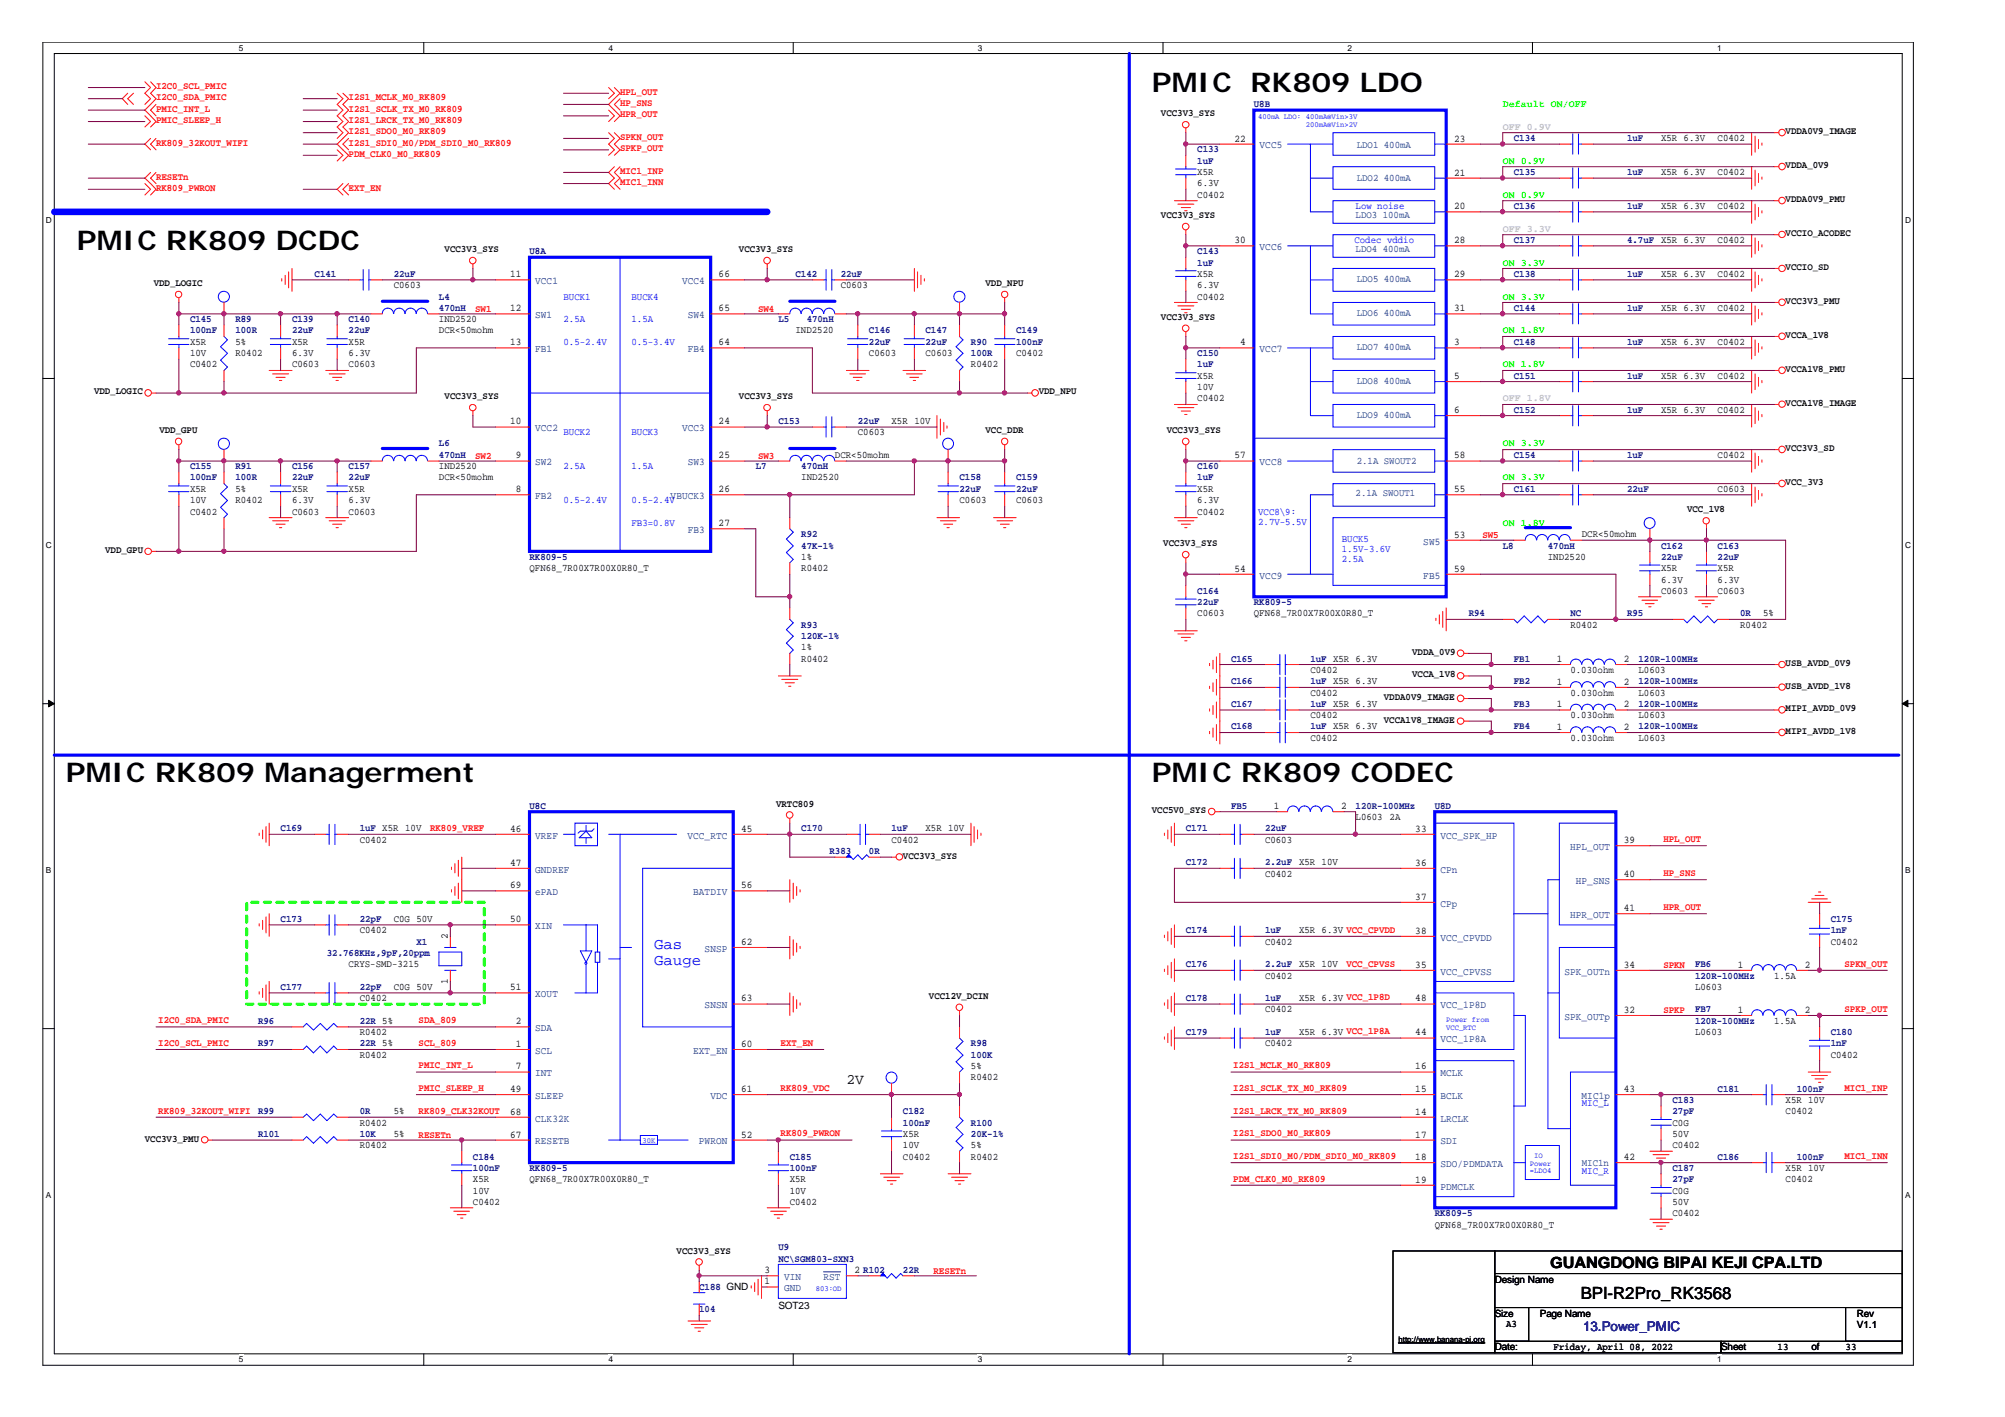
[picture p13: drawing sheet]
<svg xmlns="http://www.w3.org/2000/svg" width="297mm" height="210mm" viewBox="0 0 297 210" stroke-linecap="round" stroke-linejoin="round" font-family="sans-serif">
<defs><g id="words">
<g font-size="4">
<text x="170.6" y="13.6">PMIC RK809 LDO</text>
<text x="11.4" y="37.1">PMIC RK809 DCDC</text>
<text x="9.7" y="115.9">PMIC RK809 Managerment</text>
<text x="170.6" y="115.9">PMIC RK809 CODEC</text>
</g>
<text font-size="2.5" x="234.2" y="192.4">BPI-R2Pro_RK3568</text>
<g font-size="2.3" fill="#00f">
<text x="96.9" y="140.6">Gas</text>
<text x="96.9" y="142.9">Gauge</text>
</g>
<text font-size="2.3" x="229.7" y="187.8">GUANGDONG BIPAI KEJI CPA.LTD</text>
<text font-size="2.2" x="125.4" y="160.6">2V</text>
<text font-size="2" fill="#000080" x="234.5" y="197.2">13.Power_PMIC</text>
<g font-size="1.5" fill="#f00">
<text x="23.1" y="16.5">PMIC_INT_L</text>
<text x="23.1" y="14.9">I2C0_SDA_PMIC</text>
<text x="23.1" y="13.2">I2C0_SCL_PMIC</text>
<text x="51.6" y="14.9">I2S1_MCLK_M0_RK809</text>
<text x="51.6" y="16.5">I2S1_SCLK_TX_M0_RK809</text>
<text x="91.9" y="14">HPL_OUT</text>
<text x="91.9" y="17.4">HPR_OUT</text>
<text x="91.9" y="15.7">HP_SNS</text>
<text x="23.1" y="18.2">PMIC_SLEEP_H</text>
<text x="23.1" y="21.6">RK809_32KOUT_WIFI</text>
<text x="51.6" y="19.9">I2S1_SDO0_M0_RK809</text>
<text x="51.6" y="18.2">I2S1_LRCK_TX_M0_RK809</text>
<text x="51.6" y="23.3">PDM_CLK0_M0_RK809</text>
<text x="51.6" y="21.6">I2S1_SDI0_M0/PDM_SDI0_M0_RK809</text>
<text x="91.9" y="20.7">SPKN_OUT</text>
<text x="91.9" y="22.4">SPKP_OUT</text>
<text x="23.1" y="26.6">RESETn</text>
<text x="23.1" y="28.3">RK809_PWRON</text>
<text x="51.6" y="28.3">EXT_EN</text>
<text x="91.9" y="25.8">MIC1_INP</text>
<text x="91.9" y="27.4">MIC1_INN</text>
<text x="70.4" y="46.2">SW1</text>
<text x="112.3" y="46.2">SW4</text>
<text x="70.4" y="68">SW2</text>
<text x="112.3" y="68">SW3</text>
<text x="219.6" y="79.7">SW5</text>
<text x="63.7" y="123">RK809_VREF</text>
<text x="246.4" y="124.7">HPL_OUT</text>
<text x="246.4" y="129.8">HP_SNS</text>
<text x="246.4" y="134.8">HPR_OUT</text>
<text x="199.5" y="143.2">VCC_CPVSS</text>
<text x="246.4" y="143.4">SPKN</text>
<text x="273.3" y="143.2">SPKN_OUT</text>
<text x="273.3" y="149.9">SPKP_OUT</text>
<text x="23.5" y="151.6">I2C0_SDA_PMIC</text>
<text x="23.5" y="154.9">I2C0_SCL_PMIC</text>
<text x="62" y="151.6">SDA_809</text>
<text x="62" y="154.9">SCL_809</text>
<text x="115.7" y="154.9">EXT_EN</text>
<text x="246.4" y="150.1">SPKP</text>
<text x="62" y="158.3">PMIC_INT_L</text>
<text x="62" y="161.6">PMIC_SLEEP_H</text>
<text x="115.7" y="161.6">RK809_VDC</text>
<text x="182.7" y="158.3">I2S1_MCLK_M0_RK809</text>
<text x="182.7" y="161.6">I2S1_SCLK_TX_M0_RK809</text>
<text x="273.3" y="161.6">MIC1_INP</text>
<text x="23.5" y="164.9">RK809_32KOUT_WIFI</text>
<text x="62" y="164.9">RK809_CLK32KOUT</text>
<text x="182.7" y="164.9">I2S1_LRCK_TX_M0_RK809</text>
<text x="62" y="168.5">RESETn</text>
<text x="115.7" y="168.3">RK809_PWRON</text>
<text x="182.7" y="168.3">I2S1_SDO0_M0_RK809</text>
<text x="182.7" y="171.7">I2S1_SDI0_M0/PDM_SDI0_M0_RK809</text>
<text x="273.3" y="171.7">MIC1_INN</text>
<text x="182.7" y="175">PDM_CLK0_M0_RK809</text>
<text x="138.3" y="188.7">RESETn</text>
</g>
<g font-size="1.5">
<text x="172" y="17.2">VCC3V3_SYS</text>
<text x="182.9" y="21">22</text>
<text x="215.4" y="21">23</text>
<text x="246.1" y="20.9">X5R 6.3V</text>
<text x="254.5" y="20.9">C0402</text>
<text x="264.5" y="19.9">VDDA0V9_IMAGE</text>
<text x="177.4" y="29.3">C0402</text>
<text x="177.4" y="25.9">X5R</text>
<text x="177.4" y="27.6">6.3V</text>
<text x="215.4" y="26">21</text>
<text x="246.1" y="25.9">X5R 6.3V</text>
<text x="254.5" y="25.9">C0402</text>
<text x="264.5" y="29.9">VDDA0V9_PMU</text>
<text x="264.5" y="24.9">VDDA_0V9</text>
<text x="172" y="32.3">VCC3V3_SYS</text>
<text x="215.4" y="31">20</text>
<text x="246.1" y="31">X5R 6.3V</text>
<text x="254.5" y="36">C0402</text>
<text x="254.5" y="31">C0402</text>
<text x="264.5" y="35">VCCIO_ACODEC</text>
<text x="65.9" y="37.3">VCC3V3_SYS</text>
<text x="75.6" y="41.1">11</text>
<text x="106.5" y="41.1">66</text>
<text x="109.5" y="37.3">VCC3V3_SYS</text>
<text x="177.4" y="41">X5R</text>
<text x="182.9" y="36">30</text>
<text x="215.4" y="36">28</text>
<text x="215.4" y="41.1">29</text>
<text x="246.1" y="41">X5R 6.3V</text>
<text x="254.5" y="41">C0402</text>
<text x="264.5" y="40">VCCIO_SD</text>
<text x="22.8" y="42.3">VDD_LOGIC</text>
<text x="58.3" y="42.7">C0603</text>
<text x="65" y="47.7">IND2520</text>
<text x="75.6" y="46.1">12</text>
<text x="106.5" y="46.1">65</text>
<text x="124.5" y="42.7">C0603</text>
<text x="146" y="42.3">VDD_NPU</text>
<text x="172" y="47.4">VCC3V3_SYS</text>
<text x="177.4" y="44.4">C0402</text>
<text x="177.4" y="42.7">6.3V</text>
<text x="215.4" y="46.1">31</text>
<text x="246.1" y="46">X5R 6.3V</text>
<text x="254.5" y="46">C0402</text>
<text x="264.5" y="45">VCC3V3_PMU</text>
<text x="28.2" y="51.1">X5R</text>
<text x="28.2" y="52.8">10V</text>
<text x="34.9" y="52.8">R0402</text>
<text x="34.9" y="51.1">5%</text>
<text x="43.3" y="51.1">X5R</text>
<text x="43.3" y="52.8">6.3V</text>
<text x="51.6" y="51.1">X5R</text>
<text x="51.6" y="52.8">6.3V</text>
<text x="65" y="49.4">DCR&lt;50mohm</text>
<text x="75.6" y="51.2">13</text>
<text x="106.5" y="51.2">64</text>
<text x="117.9" y="49.4">IND2520</text>
<text x="128.7" y="52.8">C0603</text>
<text x="137.1" y="52.8">C0603</text>
<text x="150.5" y="52.8">C0402</text>
<text x="183.7" y="51.2">4</text>
<text x="215.4" y="51.2">3</text>
<text x="246.1" y="51.1">X5R 6.3V</text>
<text x="254.5" y="51.1">C0402</text>
<text x="264.5" y="50.1">VCCA_1V8</text>
<text x="13.9" y="58.4">VDD_LOGIC</text>
<text x="28.2" y="54.4">C0402</text>
<text x="43.3" y="54.4">C0603</text>
<text x="51.6" y="54.4">C0603</text>
<text x="65.9" y="59.1">VCC3V3_SYS</text>
<text x="109.5" y="59.1">VCC3V3_SYS</text>
<text x="143.8" y="54.4">R0402</text>
<text x="153.9" y="58.4">VDD_NPU</text>
<text x="177.4" y="59.5">C0402</text>
<text x="177.4" y="56.1">X5R</text>
<text x="177.4" y="57.8">10V</text>
<text x="215.4" y="56.1">5</text>
<text x="246.1" y="56.1">X5R 6.3V</text>
<text x="254.5" y="56.1">C0402</text>
<text x="264.5" y="55.1">VCCA1V8_PMU</text>
<text x="23.6" y="64.1">VDD_GPU</text>
<text x="75.6" y="62.9">10</text>
<text x="106.5" y="62.9">24</text>
<text x="127.1" y="64.5">C0603</text>
<text x="132.1" y="62.8">X5R 10V</text>
<text x="146" y="64.1">VCC_DDR</text>
<text x="172.8" y="64.1">VCC3V3_SYS</text>
<text x="215.4" y="61.2">6</text>
<text x="246.1" y="61.1">X5R 6.3V</text>
<text x="254.5" y="61.1">C0402</text>
<text x="264.5" y="60.1">VCCA1V8_IMAGE</text>
<text x="65" y="69.5">IND2520</text>
<text x="65" y="71.2">DCR&lt;50mohm</text>
<text x="76.4" y="67.9">9</text>
<text x="106.5" y="67.9">25</text>
<text x="118.7" y="71.2">IND2520</text>
<text x="123.7" y="67.8">DCR&lt;50mohm</text>
<text x="182.9" y="67.9">57</text>
<text x="215.4" y="67.9">58</text>
<text x="254.5" y="67.8">C0402</text>
<text x="264.5" y="71.9">VCC_3V3</text>
<text x="264.5" y="66.8">VCC3V3_SD</text>
<text x="28.2" y="76.2">C0402</text>
<text x="28.2" y="72.9">X5R</text>
<text x="28.2" y="74.5">10V</text>
<text x="34.9" y="74.5">R0402</text>
<text x="34.9" y="72.9">5%</text>
<text x="43.3" y="76.2">C0603</text>
<text x="43.3" y="72.9">X5R</text>
<text x="43.3" y="74.5">6.3V</text>
<text x="51.6" y="76.2">C0603</text>
<text x="51.6" y="72.9">X5R</text>
<text x="51.6" y="74.5">6.3V</text>
<text x="76.4" y="72.9">8</text>
<text x="106.5" y="72.9">26</text>
<text x="106.5" y="77.9">27</text>
<text x="142.2" y="74.5">C0603</text>
<text x="150.5" y="74.5">C0603</text>
<text x="177.4" y="76.2">C0402</text>
<text x="177.4" y="72.9">X5R</text>
<text x="177.4" y="74.5">6.3V</text>
<text x="215.4" y="72.9">55</text>
<text x="249.9" y="75.9">VCC_1V8</text>
<text x="254.5" y="72.9">C0603</text>
<text x="15.6" y="81.9">VDD_GPU</text>
<text x="118.7" y="82.9">1%</text>
<text x="172.3" y="80.9">VCC3V3_SYS</text>
<text x="215.4" y="79.6">53</text>
<text x="229.3" y="82.9">IND2520</text>
<text x="234.4" y="79.6">DCR&lt;50mohm</text>
<text x="78.4" y="84.6">QFN68_7R00X7R00X0R80_T</text>
<text x="118.7" y="84.6">R0402</text>
<text x="182.9" y="84.7">54</text>
<text x="215.4" y="84.7">59</text>
<text x="246.1" y="87.9">C0603</text>
<text x="246.1" y="84.6">X5R</text>
<text x="246.1" y="86.3">6.3V</text>
<text x="254.5" y="87.9">C0603</text>
<text x="254.5" y="84.6">X5R</text>
<text x="254.5" y="86.3">6.3V</text>
<text x="177.4" y="91.3">C0603</text>
<text x="185.8" y="91.3">QFN68_7R00X7R00X0R80_T</text>
<text x="232.7" y="93">R0402</text>
<text x="257.8" y="93">R0402</text>
<text x="261.2" y="91.3">5%</text>
<text x="118.7" y="98">R0402</text>
<text x="118.7" y="96.3">1%</text>
<text x="194.1" y="99.7">C0402</text>
<text x="209.2" y="97">VDDA_0V9</text>
<text x="209.2" y="100.3">VCCA_1V8</text>
<text x="230.6" y="101.4">1</text>
<text x="230.6" y="98.1">1</text>
<text x="232.7" y="99.7">0.030ohm</text>
<text x="240.6" y="101.4">2</text>
<text x="240.6" y="98.1">2</text>
<text x="242.7" y="99.7">L0603</text>
<text x="264.5" y="98.7">USB_AVDD_0V9</text>
<text x="194.1" y="106.4">C0402</text>
<text x="194.1" y="103.1">C0402</text>
<text x="205" y="107.1">VCCA1V8_IMAGE</text>
<text x="205" y="103.7">VDDA0V9_IMAGE</text>
<text x="230.6" y="104.8">1</text>
<text x="232.7" y="106.4">0.030ohm</text>
<text x="232.7" y="103.1">0.030ohm</text>
<text x="240.6" y="104.8">2</text>
<text x="242.7" y="106.4">L0603</text>
<text x="242.7" y="103.1">L0603</text>
<text x="264.5" y="102">USB_AVDD_1V8</text>
<text x="264.5" y="105.4">MIPI_AVDD_0V9</text>
<text x="194.1" y="109.7">C0402</text>
<text x="230.6" y="108.1">1</text>
<text x="232.7" y="109.7">0.030ohm</text>
<text x="240.6" y="108.1">2</text>
<text x="242.7" y="109.7">L0603</text>
<text x="264.5" y="108.7">MIPI_AVDD_1V8</text>
<text x="115" y="119.5">VRTC809</text>
<text x="188.7" y="119.9">1</text>
<text x="198.7" y="119.9">2</text>
<text x="53.3" y="124.8">C0402</text>
<text x="75.6" y="123.2">46</text>
<text x="109.8" y="123.2">45</text>
<text x="132.1" y="124.8">C0402</text>
<text x="137.1" y="123.2">X5R 10V</text>
<text x="170.6" y="120.5">VCC5V0_SYS</text>
<text x="187.4" y="124.8">C0603</text>
<text x="200.8" y="121.5">L0603</text>
<text x="205.9" y="121.5">2A</text>
<text x="209.7" y="123.2">33</text>
<text x="240.6" y="124.9">39</text>
<text x="75.6" y="128.2">47</text>
<text x="75.6" y="131.6">69</text>
<text x="109.8" y="131.6">56</text>
<text x="133.8" y="127.2">VCC3V3_SYS</text>
<text x="187.4" y="129.9">C0402</text>
<text x="209.7" y="128.2">36</text>
<text x="240.6" y="129.9">40</text>
<text x="58.3" y="136.6">C0G 50V</text>
<text x="75.6" y="136.6">50</text>
<text x="209.7" y="133.3">37</text>
<text x="240.6" y="135">41</text>
<text x="51.6" y="143.3">CRYS-SMD-3215</text>
<text x="53.3" y="138.2">C0402</text>
<text x="66.3" y="139.2" transform="rotate(-90 66.3 139.2)">2</text>
<text x="109.8" y="140">62</text>
<text x="187.4" y="139.9">C0402</text>
<text x="192.4" y="138.2">X5R 6.3V VCC_CPVDD</text>
<text x="209.7" y="138.3">38</text>
<text x="209.7" y="143.4">35</text>
<text x="240.6" y="143.4">34</text>
<text x="257.5" y="143.4">1</text>
<text x="267.4" y="143.4">2</text>
<text x="271.2" y="139.9">C0402</text>
<text x="53.3" y="148.3">C0402</text>
<text x="58.3" y="146.6">C0G 50V</text>
<text x="66.3" y="145.8" transform="rotate(-90 66.3 145.8)">1</text>
<text x="75.6" y="146.7">51</text>
<text x="109.8" y="148.4">63</text>
<text x="137.6" y="148">VCC12V_DCIN</text>
<text x="187.4" y="145">C0402</text>
<text x="187.4" y="150">C0402</text>
<text x="192.4" y="148.3">X5R 6.3V VCC_1P8D</text>
<text x="209.7" y="148.4">48</text>
<text x="251.1" y="146.6">L0603</text>
<text x="262.8" y="145">1.5A</text>
<text x="53.3" y="153.3">R0402</text>
<text x="76.4" y="151.7">2</text>
<text x="76.4" y="155.1">1</text>
<text x="109.8" y="155.1">60</text>
<text x="187.4" y="155">C0402</text>
<text x="192.4" y="153.3">X5R 6.3V VCC_1P8A</text>
<text x="209.7" y="153.4">44</text>
<text x="240.6" y="150">32</text>
<text x="251.1" y="153.3">L0603</text>
<text x="257.5" y="150">1</text>
<text x="262.8" y="151.7">1.5A</text>
<text x="267.4" y="150">2</text>
<text x="53.3" y="156.7">R0402</text>
<text x="75.6" y="161.8">49</text>
<text x="76.4" y="158.4">7</text>
<text x="109.8" y="161.8">61</text>
<text x="143.8" y="160">R0402</text>
<text x="143.8" y="158.3">5%</text>
<text x="209.7" y="158.4">16</text>
<text x="209.7" y="161.8">15</text>
<text x="240.6" y="161.8">43</text>
<text x="271.2" y="156.7">C0402</text>
<text x="53.3" y="166.7">R0402</text>
<text x="58.3" y="165.1">5%</text>
<text x="75.6" y="165.1">68</text>
<text x="209.7" y="165.1">14</text>
<text x="247.8" y="166.7">C0G</text>
<text x="264.5" y="165.1">C0402</text>
<text x="264.5" y="163.4">X5R 10V</text>
<text x="21.5" y="169.1">VCC3V3_PMU</text>
<text x="53.3" y="170.1">R0402</text>
<text x="58.3" y="168.4">5%</text>
<text x="75.6" y="168.5">67</text>
<text x="109.8" y="168.5">52</text>
<text x="133.8" y="171.8">C0402</text>
<text x="133.8" y="168.4">X5R</text>
<text x="133.8" y="170.1">10V</text>
<text x="143.8" y="171.8">R0402</text>
<text x="143.8" y="170.1">5%</text>
<text x="209.7" y="168.5">17</text>
<text x="209.7" y="171.8">18</text>
<text x="240.6" y="171.8">42</text>
<text x="247.8" y="170.1">C0402</text>
<text x="247.8" y="168.4">50V</text>
<text x="264.5" y="173.5">X5R 10V</text>
<text x="70.1" y="178.5">C0402</text>
<text x="70.1" y="175.1">X5R</text>
<text x="70.1" y="176.8">10V</text>
<text x="78.4" y="175.1">QFN68_7R00X7R00X0R80_T</text>
<text x="117" y="178.5">C0402</text>
<text x="117" y="175.1">X5R</text>
<text x="117" y="176.8">10V</text>
<text x="209.7" y="175.2">19</text>
<text x="247.8" y="176.8">C0G</text>
<text x="247.8" y="178.5">50V</text>
<text x="264.5" y="175.1">C0402</text>
<text x="100.2" y="185.7">VCC3V3_SYS</text>
<text x="212.6" y="181.8">QFN68_7R00X7R00X0R80_T</text>
<text x="247.8" y="180.1">C0402</text>
<text x="113.3" y="188.6">3</text>
<text x="113.3" y="190.3">1</text>
<text x="126.6" y="188.6">2 R102</text>
<text x="221.4" y="190">Design Name</text>
<text x="115.3" y="193.9">SOT23</text>
<text x="221.4" y="195">Size</text>
<text x="223.1" y="196.6">A3</text>
<text x="228.1" y="195">Page Name</text>
<text x="275.1" y="195">Rev</text>
<text x="275.1" y="196.7">V1.1</text>
<text x="221.4" y="200">Date:</text>
<text x="230.2" y="199.9">Friday, April 08, 2022</text>
<text x="255" y="200">Sheet</text>
<text x="263.4" y="199.9">13</text>
<text x="268.4" y="200">of</text>
<text x="273.4" y="199.9">33</text>
</g>
<g font-size="1.5" fill="#000080">
<text x="185.8" y="15.8">U8B</text>
<text x="177.4" y="22.6">C133</text>
<text x="224.3" y="20.9">C134</text>
<text x="241" y="20.9">1uF</text>
<text x="177.4" y="24.2">1uF</text>
<text x="224.3" y="25.9">C135</text>
<text x="241" y="25.9">1uF</text>
<text x="224.3" y="36">C137</text>
<text x="224.3" y="31">C136</text>
<text x="241" y="36">4.7uF X5R 6.3V</text>
<text x="241" y="31">1uF</text>
<text x="46.6" y="41">C141</text>
<text x="58.3" y="41">22uF</text>
<text x="78.4" y="37.6">U8A</text>
<text x="117.9" y="41">C142</text>
<text x="124.5" y="41">22uF</text>
<text x="177.4" y="37.6">C143</text>
<text x="177.4" y="39.3">1uF</text>
<text x="224.3" y="41">C138</text>
<text x="241" y="41">1uF</text>
<text x="28.2" y="47.7">C145</text>
<text x="34.9" y="47.7">R89</text>
<text x="43.3" y="47.7">C139</text>
<text x="51.6" y="47.7">C140</text>
<text x="65" y="44.4">L4</text>
<text x="65" y="46">470nH</text>
<text x="115.3" y="47.7">L5</text>
<text x="119.5" y="47.7">470nH</text>
<text x="224.3" y="46">C144</text>
<text x="241" y="46">1uF</text>
<text x="28.2" y="49.4">100nF</text>
<text x="34.9" y="49.4">100R</text>
<text x="43.3" y="49.4">22uF</text>
<text x="51.6" y="49.4">22uF</text>
<text x="128.7" y="49.4">C146</text>
<text x="128.7" y="51.1">22uF</text>
<text x="137.1" y="49.4">C147</text>
<text x="137.1" y="51.1">22uF</text>
<text x="143.8" y="51.1">R90</text>
<text x="143.8" y="52.8">100R</text>
<text x="150.5" y="49.4">C149</text>
<text x="150.5" y="51.1">100nF</text>
<text x="177.4" y="52.8">C150</text>
<text x="224.3" y="51.1">C148</text>
<text x="241" y="51.1">1uF</text>
<text x="177.4" y="54.4">1uF</text>
<text x="224.3" y="56.1">C151</text>
<text x="241" y="56.1">1uF</text>
<text x="115.3" y="62.8">C153</text>
<text x="127.1" y="62.8">22uF</text>
<text x="224.3" y="61.1">C152</text>
<text x="241" y="61.1">1uF</text>
<text x="28.2" y="69.5">C155</text>
<text x="28.2" y="71.2">100nF</text>
<text x="34.9" y="69.5">R91</text>
<text x="34.9" y="71.2">100R</text>
<text x="43.3" y="69.5">C156</text>
<text x="43.3" y="71.2">22uF</text>
<text x="51.6" y="69.5">C157</text>
<text x="51.6" y="71.2">22uF</text>
<text x="65" y="66.1">L6</text>
<text x="65" y="67.8">470nH</text>
<text x="112" y="69.5">L7</text>
<text x="118.7" y="69.5">470nH</text>
<text x="142.2" y="71.2">C158</text>
<text x="150.5" y="71.2">C159</text>
<text x="177.4" y="69.5">C160</text>
<text x="177.4" y="71.2">1uF</text>
<text x="224.3" y="67.8">C154</text>
<text x="241" y="67.8">1uF</text>
<text x="142.2" y="72.9">22uF</text>
<text x="150.5" y="72.9">22uF</text>
<text x="224.3" y="72.9">C161</text>
<text x="241" y="72.9">22uF</text>
<text x="78.4" y="82.9">RK809-5</text>
<text x="118.7" y="79.6">R92</text>
<text x="118.7" y="81.3">47K-1%</text>
<text x="222.6" y="81.3">L8</text>
<text x="229.3" y="81.3">470nH</text>
<text x="246.1" y="81.3">C162</text>
<text x="246.1" y="82.9">22uF</text>
<text x="254.5" y="81.3">C163</text>
<text x="254.5" y="82.9">22uF</text>
<text x="177.4" y="87.9">C164</text>
<text x="177.4" y="89.6">22uF</text>
<text x="185.8" y="89.6">RK809-5</text>
<text x="118.7" y="93">R93</text>
<text x="118.7" y="94.7">120K-1%</text>
<text x="217.6" y="91.3">R94</text>
<text x="232.7" y="91.3">NC</text>
<text x="241" y="91.3">R95</text>
<text x="257.8" y="91.3">0R</text>
<text x="182.4" y="98">C165</text>
<text x="182.4" y="101.4">C166</text>
<text x="194.1" y="98">1uF X5R 6.3V</text>
<text x="194.1" y="101.4">1uF X5R 6.3V</text>
<text x="224.3" y="101.4">FB2</text>
<text x="224.3" y="98">FB1</text>
<text x="242.7" y="101.4">120R-100MHz</text>
<text x="242.7" y="98">120R-100MHz</text>
<text x="182.4" y="104.7">C167</text>
<text x="194.1" y="104.7">1uF X5R 6.3V</text>
<text x="224.3" y="104.7">FB3</text>
<text x="242.7" y="104.7">120R-100MHz</text>
<text x="182.4" y="108">C168</text>
<text x="194.1" y="108">1uF X5R 6.3V</text>
<text x="224.3" y="108">FB4</text>
<text x="242.7" y="108">120R-100MHz</text>
<text x="78.4" y="119.8">U8C</text>
<text x="182.4" y="119.8">FB5</text>
<text x="200.8" y="119.8">120R-100MHz</text>
<text x="212.6" y="119.8">U8D</text>
<text x="41.6" y="123.2">C169</text>
<text x="53.3" y="123.2">1uF X5R 10V</text>
<text x="118.7" y="123.2">C170</text>
<text x="132.1" y="123.2">1uF</text>
<text x="175.7" y="123.2">C171</text>
<text x="187.4" y="123.2">22uF</text>
<text x="122.9" y="126.5">R383</text>
<text x="128.7" y="126.5">0R</text>
<text x="175.7" y="128.2">C172</text>
<text x="187.4" y="128.2">2.2uF X5R 10V</text>
<text x="41.6" y="136.6">C173</text>
<text x="53.3" y="136.6">22pF</text>
<text x="271.2" y="136.6">C175</text>
<text x="48.4" y="141.6">32.768KHz,9pF,20ppm</text>
<text x="61.7" y="139.9">X1</text>
<text x="175.7" y="143.3">C176</text>
<text x="175.7" y="138.2">C174</text>
<text x="187.4" y="143.3">2.2uF X5R 10V</text>
<text x="187.4" y="138.2">1uF</text>
<text x="251.1" y="143.3">FB6</text>
<text x="271.2" y="138.2">1nF</text>
<text x="41.6" y="146.6">C177</text>
<text x="53.3" y="146.6">22pF</text>
<text x="175.7" y="148.3">C178</text>
<text x="187.4" y="148.3">1uF</text>
<text x="251.1" y="150">FB7</text>
<text x="251.1" y="145">120R-100MHz</text>
<text x="38.2" y="151.7">R96</text>
<text x="38.2" y="155">R97</text>
<text x="53.3" y="151.7">22R 5%</text>
<text x="53.3" y="155">22R 5%</text>
<text x="143.8" y="155">R98</text>
<text x="175.7" y="153.3">C179</text>
<text x="187.4" y="153.3">1uF</text>
<text x="251.1" y="151.7">120R-100MHz</text>
<text x="271.2" y="153.3">C180</text>
<text x="271.2" y="155">1nF</text>
<text x="143.8" y="156.7">100K</text>
<text x="254.5" y="161.7">C181</text>
<text x="266.2" y="161.7">100nF</text>
<text x="38.2" y="165.1">R99</text>
<text x="53.3" y="165.1">0R</text>
<text x="133.8" y="165.1">C182</text>
<text x="133.8" y="166.7">100nF</text>
<text x="143.8" y="166.7">R100</text>
<text x="247.8" y="163.4">C183</text>
<text x="247.8" y="165.1">27pF</text>
<text x="38.2" y="168.4">R101</text>
<text x="53.3" y="168.4">10K</text>
<text x="70.1" y="171.8">C184</text>
<text x="70.1" y="173.5">100nF</text>
<text x="78.4" y="173.5">RK809-5</text>
<text x="117" y="171.8">C185</text>
<text x="117" y="173.5">100nF</text>
<text x="143.8" y="168.4">20K-1%</text>
<text x="247.8" y="173.5">C187</text>
<text x="254.5" y="171.8">C186</text>
<text x="266.2" y="171.8">100nF</text>
<text x="247.8" y="175.1">27pF</text>
<text x="115.3" y="185.2">U9</text>
<text x="212.6" y="180.1">RK809-5</text>
<text x="103.6" y="191.1">C188 GND</text>
<text x="115.3" y="186.9">NC\SGM803-SXN3</text>
<text x="133.8" y="188.5">22R</text>
<text x="103.6" y="194.4">104</text>
</g>
<g font-size="1.5" fill="#0f0">
<text x="222.6" y="15.8">Default ON/OFF</text>
<text x="222.6" y="24.2">ON 0.9V</text>
<text x="222.6" y="29.3">ON 0.9V</text>
<text x="222.6" y="39.3">ON 3.3V</text>
<text x="222.6" y="44.4">ON 3.3V</text>
<text x="222.6" y="49.4">ON 1.8V</text>
<text x="222.6" y="54.4">ON 1.8V</text>
<text x="222.6" y="71.2">ON 3.3V</text>
<text x="222.6" y="66.1">ON 3.3V</text>
<text x="222.6" y="77.9">ON 1.8V</text>
</g>
<g font-size="1.5" fill="#004080">
<text x="186.6" y="22">VCC5</text>
<text x="201" y="21.9">LDO1 400mA</text>
<text x="201" y="26.8">LDO2 400mA</text>
<text x="200.8" y="32.3">LDO3 100mA</text>
<text x="186.6" y="37.1">VCC6</text>
<text x="200.8" y="37.3">LDO4 400mA</text>
<text x="201" y="41.8">LDO5 400mA</text>
<text x="79.3" y="42.1">VCC1</text>
<text x="79.3" y="47.1">SW1</text>
<text x="101" y="42.1">VCC4</text>
<text x="101.9" y="47.1">SW4</text>
<text x="201" y="46.9">LDO6 400mA</text>
<text x="79.3" y="52.2">FB1</text>
<text x="101.9" y="52.2">FB4</text>
<text x="186.6" y="52.2">VCC7</text>
<text x="201" y="51.9">LDO7 400mA</text>
<text x="201" y="57">LDO8 400mA</text>
<text x="79.3" y="63.9">VCC2</text>
<text x="101" y="63.9">VCC3</text>
<text x="201" y="61.9">LDO9 400mA</text>
<text x="79.3" y="68.9">SW2</text>
<text x="101.9" y="68.9">SW3</text>
<text x="186.6" y="68.9">VCC8</text>
<text x="201" y="68.7">2.1A SWOUT2</text>
<text x="79.3" y="73.9">FB2</text>
<text x="99.4" y="73.9">VBUCK3</text>
<text x="200.8" y="73.5">2.1A SWOUT1</text>
<text x="101.9" y="79">FB3</text>
<text x="210.9" y="80.7">SW5</text>
<text x="186.6" y="85.7">VCC9</text>
<text x="210.9" y="85.7">FB5</text>
<text x="79.3" y="124.2">VREF</text>
<text x="101.9" y="124.2">VCC_RTC</text>
<text x="213.4" y="124.2">VCC_SPK_HP</text>
<text x="232.6" y="125.9">HPL_OUT</text>
<text x="79.3" y="129.3">GNDREF</text>
<text x="213.4" y="129.3">CPn</text>
<text x="233.5" y="131">HP_SNS</text>
<text x="79.3" y="132.6">ePAD</text>
<text x="79.3" y="137.6">XIN</text>
<text x="102.7" y="132.6">BATDIV</text>
<text x="213.4" y="134.3">CPp</text>
<text x="232.6" y="136">HPR_OUT</text>
<text x="104.4" y="141">SNSP</text>
<text x="213.4" y="139.3">VCC_CPVDD</text>
<text x="79.3" y="147.7">XOUT</text>
<text x="104.4" y="149.4">SNSN</text>
<text x="213.4" y="144.4">VCC_CPVSS</text>
<text x="213.4" y="149.4">VCC_1P8D</text>
<text x="231.8" y="144.4">SPK_OUTn</text>
<text x="79.3" y="152.8">SDA</text>
<text x="213.4" y="154.4">VCC_1P8A</text>
<text x="231.8" y="151.1">SPK_OUTp</text>
<text x="79.3" y="156.1">SCL</text>
<text x="79.3" y="159.4">INT</text>
<text x="102.7" y="156.1">EXT_EN</text>
<text x="213.4" y="159.4">MCLK</text>
<text x="79.3" y="162.8">SLEEP</text>
<text x="79.3" y="166.1">CLK32K</text>
<text x="105.2" y="162.8">VDC</text>
<text x="213.4" y="162.8">BCLK</text>
<text x="213.4" y="166.1">LRCLK</text>
<text x="234.3" y="162.8">MIC1p</text>
<text x="79.3" y="169.5">RESETB</text>
<text x="103.5" y="169.5">PWRON</text>
<text x="213.4" y="169.5">SDI</text>
<text x="213.4" y="172.9">SDO/PDMDATA</text>
<text x="234.4" y="172.8">MIC1n</text>
<text x="213.4" y="176.2">PDMCLK</text>
<text x="116.2" y="189.6">VIN</text>
<text x="116.2" y="191.3">GND</text>
<text x="122" y="189.6">RST</text>
</g>
<g font-size="1.5" fill="#bfbfbf">
<text x="222.6" y="19.2">OFF 0.9V</text>
<text x="222.6" y="34.3">OFF 3.3V</text>
<text x="222.6" y="59.5">OFF 1.8V</text>
</g>
<g font-size="1.5" fill="#00f">
<text x="200.7" y="36">Codec vddio</text>
<text x="200.8" y="31">Low noise</text>
<text x="83.5" y="44.4">BUCK1</text>
<text x="83.5" y="47.7">2.5A</text>
<text x="93.6" y="44.4">BUCK4</text>
<text x="93.6" y="47.7">1.5A</text>
<text x="83.5" y="51.1">0.5-2.4V</text>
<text x="93.6" y="51.1">0.5-3.4V</text>
<text x="83.5" y="64.5">BUCK2</text>
<text x="93.6" y="64.5">BUCK3</text>
<text x="83.5" y="69.5">2.5A</text>
<text x="93.6" y="69.5">1.5A</text>
<text x="83.5" y="74.5">0.5-2.4V</text>
<text x="93.6" y="74.5">0.5-2.4V</text>
<text x="93.6" y="77.9">FB3=0.8V</text>
<text x="186.4" y="76.2">VCC8\9:</text>
<text x="186.4" y="77.7">2.7V-5.5V</text>
<text x="198.8" y="80.2">BUCK5</text>
<text x="198.8" y="81.7">1.5V-3.6V</text>
<text x="198.8" y="83.2">2.5A</text>
<text x="234.4" y="163.9">MIC_L</text>
<text x="234.4" y="174">MIC_R</text>
</g>
<g font-size="1.2">
<text x="35.4" y="7.5">5</text>
<text x="90.1" y="7.5">4</text>
<text x="144.9" y="7.5">3</text>
<text x="199.6" y="7.5">2</text>
<text x="254.4" y="7.5">1</text>
<text x="6.8" y="33.1">D</text>
<text x="282.2" y="33.1">D</text>
<text x="6.8" y="81.2">C</text>
<text x="282.2" y="81.2">C</text>
<text x="6.8" y="129.4">B</text>
<text x="282.2" y="129.4">B</text>
<text x="6.8" y="177.5">A</text>
<text x="282.2" y="177.5">A</text>
<text x="35.4" y="201.8">5</text>
<text x="90.1" y="201.8">4</text>
<text x="144.9" y="201.8">3</text>
<text x="199.6" y="201.8">2</text>
<text x="254.4" y="201.8">1</text>
</g>
<g font-size="1.1" fill="#00f">
<text x="186.4" y="17.6">400mA LDO: 400mA@Vin&gt;3V</text>
<text x="193.5" y="18.8">200mA@Vin&gt;2V</text>
<text x="214.2" y="151.4">Power from</text>
<text x="214.2" y="152.5">VCC_RTC</text>
<text x="95.2" y="169.3">30K</text>
<text x="226.7" y="172.6">Power</text>
<text x="226.7" y="173.8">=LDO4</text>
<text x="227.3" y="171.5">IO</text>
<text x="120.9" y="191.3">803:OD</text>
</g>
<text font-size="1.1" x="207.2" y="198.8">http://www.banana-pi.org</text>
</g></defs>
<path d="M6.3 6.2h277.2v196h-277.2zM8 7.9h273.8v192.6h-273.8z" fill="none" stroke="#000" stroke-width=".15"/>
<g fill="#fff">
<path d="M35.4 6.4h.6v1.4h-.6z"/>
<path d="M35.4 200.7h.6v1.4h-.6z"/>
</g>
<path d="M62.8 6.2v1.7M62.8 200.5v1.7" fill="none" stroke="#000" stroke-width=".15"/>
<g fill="#fff">
<path d="M90.1 6.4h.7v1.4h-.7z"/>
<path d="M90.1 200.7h.7v1.4h-.7z"/>
</g>
<path d="M117.5 6.2v1.7M117.5 200.5v1.7" fill="none" stroke="#000" stroke-width=".15"/>
<g fill="#fff">
<path d="M144.9 6.4h.6v1.4h-.6z"/>
<path d="M144.9 200.7h.6v1.4h-.6z"/>
</g>
<path d="M172.3 6.2v1.7M172.3 200.5v1.7" fill="none" stroke="#000" stroke-width=".15"/>
<g fill="#fff">
<path d="M199.6 6.4h.7v1.4h-.7z"/>
<path d="M199.6 200.7h.7v1.4h-.7z"/>
</g>
<path d="M227 6.2v1.7M227 200.5v1.7" fill="none" stroke="#000" stroke-width=".15"/>
<g fill="#fff">
<path d="M254.4 6.4h.6v1.4h-.6z"/>
<path d="M254.4 200.7h.6v1.4h-.6z"/>
<path d="M6.8 31.9h.8v1.4h-.8z"/>
<path d="M282.2 31.9h.9v1.4h-.9z"/>
<path d="M6.8 80.1h.8v1.4h-.8z"/>
<path d="M282.2 80.1h.9v1.4h-.9z"/>
</g>
<path d="M6.3 56.1h1.7M281.8 56.1h1.7" fill="none" stroke="#000" stroke-width=".15"/>
<g fill="#fff">
<path d="M6.8 128.2h.7v1.4h-.7z"/>
<path d="M282.2 128.2h.8v1.4h-.8z"/>
</g>
<path d="M6.3 104.2h1.7M281.8 104.2h1.7" fill="none" stroke="#000" stroke-width=".15"/>
<g fill="#000" stroke="#000" stroke-width=".15">
<path d="M7.2 103.7l.8 .5-.8 .5z" fill-rule="evenodd"/>
<path d="M281.8 104.2l.9-.5v1z" fill-rule="evenodd"/>
</g>
<g fill="#fff">
<path d="M6.8 176.4h.7v1.4h-.7z"/>
<path d="M282.2 176.4h.8v1.4h-.8z"/>
</g>
<path d="M6.3 152.4h1.7M281.8 152.4h1.7M206.4 185.3h15v15.1h-15zM221.4 185.3h60.4v3.4h-60.4zM221.4 188.7h60.4v5h-60.4zM221.4 193.7h5.1v5h-5.1zM221.4 198.7h33.6v1.7h-33.6zM255 198.7h26.8v1.7h-26.8zM273.4 193.7h8.4v5h-8.4z" fill="none" stroke="#000" stroke-width=".15"/>
<path d="M167.3 7.9v192.6M185.8 16.3h28.4v72.1h-28.4zM78.4 38.1h26.9v43.6h-26.9zM56.6 44.6h6.8M117 44.6h6.7M56.6 66.4h6.8M117 66.4h6.7M226 78.2h6.7M8 111.9h273.3M78.4 120.2h30.2v52h-30.2zM212.6 120.2h26.8v58.7h-26.8z" fill="none" stroke="#00f" stroke-width=".47"/>
<path d="M8 31.4h105.7" fill="none" stroke="#00f" stroke-width=".97"/>
<path d="M36.5 133.7h35.3v15h-35.3z" fill="none" stroke="#0f0" stroke-width=".47" stroke-dasharray=".9 .9"/>
<g fill="none" stroke="#f00" stroke-width=".15">
<path d="M18.9 13.8l-.8 .8 .8 .9M19.8 13.8l-.9 .8 .9 .9M21.5 17.2l.8 .8-.8 .8M21.5 12.1l.8 .9-.8 .8 .8 .8-.8 .9M22.3 12.1l.8 .9-.8 .8 .8 .8-1.6 1.7 1.6 1.7-.8 .8M23.1 15.5l-.8 .8 .8 .9M50 13.8l.8 .8-.8 .9 .8 .8-.8 .9 .8 .8-.8 .8 .8 .9-.8 .8M50.8 13.8l.8 .8-.8 .9 .8 .8-.8 .9 .8 .8-.8 .8 .8 .9-1.6 1.7 1.6 1.6-.8 .8M90.2 13l.8 .8-.8 .8M90.2 16.3l.8 .9-.8 .8M90.2 19.7l.8 .8-.8 .9 .8 .8-.8 .8M91 13l.9 .8-1.7 1.7 1.7 1.7-.9 .8"/>
<path d="M91 19.7l.9 .8-.9 .9 .9 .8-.9 .8M91.9 14.6l-.9 .9 .9 .8M175.7 19v.7M259.5 19.7v3.3M262.8 19.7h.7M21.5 27.2l.8 .8-.8 .9M22.3 25.5l-.8 .9 1.6 1.6-.8 .9M22.3 20.5l-.8 .9 .8 .8M23.1 25.5l-.8 .9 .8 .8M23.1 20.5l-.8 .9 .8 .8M43.3 39.8v3.4M50 22.2l.8 .8-.8 .8"/>
<path d="M50.8 27.2l-.8 .8 .8 .9M51.6 20.5l-.8 .9 .8 .8M51.6 27.2l-.8 .8 .8 .9M70.1 39.1v.7M91 24.7l-.8 .8 .8 .9-.8 .8 .8 .8M91.9 24.7l-.9 .8 .9 .9-.9 .8 .9 .8M113.7 39.1v.7M135.5 39.8v3.4M174 29.7h3.4M174.5 30.2h2.4M175 30.7h1.4M175.5 31.2h.4"/>
<path d="M175.7 23v1.7M175.7 26.4v1.6M175.7 34.1v.7M175.7 38.1v1.7M180.7 36.4h5.1M180.7 21.4h5.1M214.2 36.4h5.1M214.2 31.4h5.1M214.2 21.4h5.1M214.2 26.4h5.1M231 36.4h1.7M231 31.4h1.7"/>
<path d="M231 21.4h1.7M231 26.4h1.7M234.4 36.4h1.7M234.4 31.4h1.7M234.4 21.4h1.7M234.4 26.4h1.7M259.5 24.7v3.3M259.5 29.7v3.4M259.5 34.8v3.3M259.5 39.8v3.4M260 20.2v2.3M260 25.2v2.3"/>
<path d="M260 30.2v2.4M260 35.2v2.4M260.5 20.7v1.3M260.5 25.7v1.3M260.5 30.7v1.4M260.5 35.7v1.4M261 21.2v.3M261 26.2v.4M261 31.2v.4M261 36.3v.3M262.8 29.7h.7M262.8 34.8h.7"/>
<path d="M262.8 24.7h.7M262.8 39.8h.7M22.5 58.2h.6M26.5 44.1v.7M26.5 48.1v1.7M26.5 51.5v1.7M33.2 44.8v1.7M33.2 48.1v1.7M33.2 54.9v1.6M39.9 54.9h3.4M40.4 55.4h2.4M40.9 55.9h1.3"/>
<path d="M41.4 56.4h.3M41.6 48.1v1.7M41.6 51.5v1.7M41.7 41.3v.3M42.2 40.8v1.3M42.8 40.3v2.3M48.3 54.9h3.3M48.8 55.4h2.3M49.3 55.9h1.3M49.8 56.4h.3M50 48.1v1.7M50 51.5v1.7"/>
<path d="M51.6 41.5h1.7M55 46.5h1.6M55 41.5h1.6M63.4 46.5h1.6M73.4 46.5h5M73.4 41.5h5M73.4 51.5h5M105.3 46.5h5M105.3 41.5h5M105.3 51.5h5M115.3 46.5h1.7M120.4 41.5h1.6"/>
<path d="M123.7 46.5h1.7M123.7 41.5h1.7M125.4 54.9h3.3M125.9 55.4h2.3M126.4 55.9h1.3M126.9 56.4h.4M127.1 48.1v1.7M127.1 51.5v1.7M133.8 54.9h3.3M134.3 55.4h2.3M134.8 55.9h1.3M135.3 56.4h.3"/>
<path d="M135.5 48.1v1.7M135.5 51.5v1.7M135.9 40.3v2.3M136.4 40.8v1.3M136.9 41.3v.3M142.2 44.8v1.7M142.2 48.1v1.7M142.2 54.9v1.6M148.8 44.1v.7M148.8 48.1v1.7M148.8 51.5v1.7M152.2 58.2h.7"/>
<path d="M174 44.8h3.4M174 59.9h3.4M174.5 45.3h2.4M175 45.8h1.4M175.5 46.3h.4M175.7 41.5v1.7M175.7 49.2v.6M175.7 53.2v1.7M175.7 56.5v1.7M180.7 51.5h5.1M214.2 46.5h5.1M214.2 56.5h5.1"/>
<path d="M214.2 41.5h5.1M214.2 51.5h5.1M231 46.5h1.7M231 56.5h1.7M231 41.5h1.7M231 51.5h1.7M234.4 46.5h1.7M234.4 56.5h1.7M234.4 41.5h1.7M234.4 51.5h1.7M259.5 44.8v3.3M259.5 49.8v3.4"/>
<path d="M259.5 54.9v3.3M259.5 59.9v3.4M260 40.3v2.3M260 45.3v2.4M260 50.3v2.4M260 55.4v2.3M260.5 40.8v1.3M260.5 45.8v1.4M260.5 50.9v1.3M260.5 55.9v1.3M261 41.3v.3M261 46.3v.4"/>
<path d="M261 51.4v.3M261 56.4v.3M262.8 54.9h.7M262.8 44.8h.7M262.8 59.9h.7M262.8 49.8h.7M26.5 65.9v.7M26.5 69.9v1.7M26.5 73.3v1.7M33.2 66.6v1.7M33.2 69.9v1.7M33.2 76.7v1.6"/>
<path d="M39.9 76.7h3.4M40.4 77.1h2.4M40.9 77.7h1.3M41.4 78.2h.3M41.6 69.9v1.7M41.6 73.3v1.7M48.3 76.7h3.3M48.8 77.1h2.3M49.3 77.7h1.3M49.8 78.2h.3M50 69.9v1.7M50 73.3v1.7"/>
<path d="M55 68.3h1.6M63.4 68.3h1.6M70.1 60.9v.7M73.4 68.3h5M73.4 73.3h5M73.4 63.3h5M105.3 68.3h5M105.3 73.3h5M105.3 63.3h5M105.3 78.3h5M113.7 60.9v.7M115.3 68.3h1.7"/>
<path d="M117 76.7v1.6M120.4 63.3h1.6M123.7 68.3h1.7M123.7 63.3h1.7M138.8 76.7h3.4M138.8 61.6v3.3M139.3 77.1h2.3M139.3 62.1v2.3M139.8 77.7h1.3M139.8 62.6v1.3M140.3 78.2h.3M140.3 63.1v.3"/>
<path d="M140.5 66.6v1.7M140.5 69.9v1.7M140.5 73.3v1.7M147.2 76.7h3.3M147.7 77.1h2.3M148.2 77.7h1.3M148.7 78.2h.3M148.8 65.9v.7M148.8 69.9v1.7M148.8 73.3v1.7M174 76.7h3.4M174.5 77.1h2.4"/>
<path d="M174.5 60.4h2.4M175 77.7h1.4M175 60.9h1.4M175.5 78.2h.4M175.5 61.4h.4M175.7 65.9v.7M175.7 69.9v1.7M175.7 73.3v1.7M180.7 68.3h5.1M214.2 61.6h5.1M214.2 68.3h5.1M214.2 73.3h5.1"/>
<path d="M231 61.6h1.7M231 68.3h1.7M231 73.3h1.7M234.4 61.6h1.7M234.4 68.3h1.7M234.4 73.3h1.7M244.4 78.3v1.7M252.8 77.7v.6M259.5 66.6v3.3M259.5 71.6v3.4M260 60.4v2.4M260 67.1v2.3"/>
<path d="M260 72.2v2.3M260.5 60.9v1.3M260.5 67.6v1.3M260.5 72.7v1.3M261 61.4v.3M261 68.1v.4M261 73.1v.4M262.8 71.6h.7M262.8 66.6h.7M22.5 81.7h.6M117 83.4v1.7M117 90.1v1.7"/>
<path d="M117 96.8v1.6M174 93.4h3.4M174.5 93.9h2.4M175 94.4h1.4M175.5 94.9h.4M175.7 82.7v.7M175.7 86.7v1.7M175.7 90.1v1.7M179.2 98.3v.3M179.7 97.8v1.3M180.2 97.3v2.3M180.7 96.8v13.4"/>
<path d="M180.7 85.1h5.1M187.4 98.4h1.7M190.8 98.4h1.6M212.7 91.6v.3M213.2 91.1v1.3M213.7 90.6v2.3M214.2 90.1v3.3M214.2 80h5.1M214.2 85.1h5.1M216.9 96.8h.7M222.6 91.8h1.7M224.3 80h1.7"/>
<path d="M229.3 91.8h1.7M231 98.4h1.7M232.7 80h1.7M239.4 98.4h1.6M242.7 88.4h3.4M243.2 88.9h2.4M243.8 89.4h1.3M244.3 89.9h.3M244.4 81.7v1.7M244.4 85.1v1.6M247.8 91.8h1.6M251.1 88.4h3.4"/>
<path d="M251.6 88.9h2.4M252.1 89.4h1.3M252.6 89.9h.4M252.8 81.7v1.7M252.8 85.1v1.6M254.5 91.8h1.7M262.8 98.4h.7M115.3 100.1h3.4M115.8 100.6h2.4M116.3 101.1h1.4M116.8 101.7h.4M179.2 101.7v.3"/>
<path d="M179.2 105v.3M179.2 108.3v.4M179.7 101.1v1.4M179.7 104.5v1.3M179.7 107.8v1.4M180.2 100.6v2.4M180.2 104v2.4M180.2 107.3v2.4M187.4 101.8h1.7M187.4 108.5h1.7M187.4 105.2h1.7M190.8 101.8h1.6"/>
<path d="M190.8 108.5h1.6M190.8 105.2h1.6M216.9 100.1h.7M216.9 106.8h.7M216.9 103.5h.7M231 101.8h1.7M231 108.5h1.7M231 105.2h1.7M239.4 101.8h1.6M239.4 108.5h1.6M239.4 105.2h1.6M262.8 101.8h.7"/>
<path d="M262.8 108.5h.7M262.8 105.2h.7M38.4 123.4v.4M38.4 136.8v.4M38.9 123v1.3M38.9 136.3v1.4M39.4 122.4v2.4M39.4 135.8v2.4M39.9 121.9v3.4M39.9 135.4v3.3M46.6 123.6h1.7M46.6 137h1.7"/>
<path d="M50 123.6h1.6M50 137h1.6M66.7 138.7v1.6M66.9 128.5v.3M66.9 131.8v.3M67.4 127.9v1.4M67.4 131.3v1.3M67.9 127.4v2.4M67.9 130.8v2.4M68.4 127v6.7M73.4 128.6h5M73.4 123.6h5"/>
<path d="M73.4 132h5M73.4 137h5M108.6 123.6h5.1M108.6 132h5.1M117 121.3v.6M117 130.3v3.4M117 138.7v3.3M117.5 130.8v2.4M117.5 139.2v2.3M118 131.3v1.3M118 139.7v1.3M118.5 131.8v.3"/>
<path d="M123.7 127h1.7M125.4 123.6h1.7M128.7 127h1.7M128.7 123.6h1.7M132.1 127h.7M143.8 121.9v3.4M144.3 122.4v2.4M144.8 123v1.3M145.3 123.4v.4M172.5 123.4v.4M172.5 138.5v.4M173 123v1.3"/>
<path d="M173 138v1.4M173.5 122.4v2.4M173.5 137.5v2.4M174 121.9v3.4M174 137v3.3M180 120.2h.7M180.7 138.7h1.7M180.7 128.6h1.7M180.7 123.6h1.7M184.1 138.7h1.7M184.1 128.6h1.7M184.1 123.6h1.7"/>
<path d="M189.1 120.2h1.7M197.5 120.2h1.6M207.5 133.7h5.1M207.5 138.7h5.1M207.5 128.6h5.1M207.5 123.6h5.1M239.4 125.3h5M239.4 135.4h5M239.4 130.3h5M267.9 133.7h3.3M268.4 133.2h2.3M268.9 132.6h1.3"/>
<path d="M269.4 132.1h.3M269.6 135.4v1.6M269.6 138.7v1.6M38.4 146.9v.3M38.9 146.4v1.4M39.4 145.9v2.4M39.9 145.4v3.3M43.3 152.1h1.6M43.3 155.5h1.6M46.6 147.1h1.7M50 152.1h1.6M50 155.5h1.6"/>
<path d="M50 147.1h1.6M66.7 143.7v1.7M73.4 158.8h5M73.4 152.1h5M73.4 155.5h5M73.4 147.1h5M108.6 155.5h5.1M108.6 148.7h5.1M108.6 140.3h5.1M117 147.1v3.3M117.5 147.6v2.3M118 148.1v1.3"/>
<path d="M118.5 140.2v.3M118.5 148.6v.3M142.2 149.7v.7M142.2 152.1v1.7M142.2 158.8v1.7M172.5 143.6v.3M172.5 148.6v.3M172.5 153.6v.3M173 143.1v1.3M173 148.1v1.3M173 153.1v1.3M173.5 142.6v2.3"/>
<path d="M173.5 147.6v2.3M173.5 152.6v2.4M174 142v3.4M174 147.1v3.3M174 152.1v3.4M180.7 143.7h1.7M180.7 153.8h1.7M180.7 148.7h1.7M184.1 143.7h1.7M184.1 153.8h1.7M184.1 148.7h1.7M207.5 158.8h5.1"/>
<path d="M207.5 143.7h5.1M207.5 153.8h5.1M207.5 148.7h5.1M239.4 143.7h5M239.4 150.4h5M257.8 143.7h1.7M257.8 150.4h1.7M266.2 143.7h1.7M266.2 150.4h1.7M267.9 158.8h3.3M268.4 159.3h2.3M268.9 159.8h1.3"/>
<path d="M269.6 152.1v1.7M269.6 155.5v1.6M30.9 168.9h.6M43.3 168.9h1.6M43.3 165.5h1.6M50 168.9h1.6M50 165.5h1.6M66.7 178.9h3.4M67.2 179.4h2.4M67.7 179.9h1.3M68.4 170.5v1.7M68.4 173.9v1.7"/>
<path d="M73.4 168.9h5M73.4 162.2h5M73.4 165.5h5M108.6 168.9h5.1M108.6 162.2h5.1M113.7 178.9h3.3M114.2 179.4h2.3M114.7 179.9h1.3M115.3 170.5v1.7M115.3 173.9v1.7M130.4 173.9h3.4M130.9 174.4h2.4"/>
<path d="M131.4 174.9h1.4M131.9 175.4h.3M132.1 160.5v1.7M132.1 165.5v1.7M132.1 168.9v1.6M140.5 173.9h3.3M141 174.4h2.3M141.5 174.9h1.3M142 175.4h.3M142.2 163.8v1.7M142.2 170.5v1.7M207.5 168.9h5.1"/>
<path d="M207.5 162.2h5.1M207.5 165.5h5.1M207.5 172.2h5.1M207.5 175.6h5.1M239.4 162.2h5M239.4 172.2h5M244.4 170.5h3.4M244.9 171h2.4M245.4 171.5h1.4M245.9 172.1h.4M246.1 163.8v1.7M246.1 167.2v1.7"/>
<path d="M246.1 173.9v1.7M246.1 177.3v1.6M259.5 162.2h1.7M259.5 172.2h1.7M262.8 162.2h1.7M262.8 172.2h1.7M269.4 160.3h.3M68.2 180.4h.4M101.9 195.7h3.4M102.4 196.2h2.4M102.9 196.7h1.4M103.4 197.2h.4"/>
<path d="M103.6 187.5v.6M103.6 189.8v1.7M103.6 193.2v1.6M111.3 190.5v.3M111.8 190v1.3M112.3 189.5v2.3M112.8 189v3.3M113.7 189h1.6M113.7 190.6h1.6M115.1 180.4h.4M125.4 189h1.7M128.7 189h1.7"/>
<path d="M133.8 189h1.7M244.4 180.6h3.4M244.9 181.1h2.4M245.4 181.6h1.4M245.9 182.1h.4"/>
<circle cx="175.7" cy="18.5" r=".48"/>
<circle cx="264" cy="19.6" r=".49"/>
<circle cx="70" cy="38.6" r=".49"/>
<circle cx="113.6" cy="38.6" r=".49"/>
<circle cx="175.7" cy="33.6" r=".49"/>
<circle cx="264" cy="24.7" r=".49"/>
<circle cx="264" cy="29.7" r=".49"/>
<circle cx="264" cy="39.8" r=".48"/>
<circle cx="264" cy="34.7" r=".48"/>
<circle cx="21.9" cy="58.2" r=".49"/>
<circle cx="26.5" cy="43.6" r=".47"/>
<circle cx="148.8" cy="43.6" r=".47"/>
<circle cx="153.4" cy="58.2" r=".49"/>
<circle cx="175.7" cy="48.6" r=".49"/>
<circle cx="264" cy="54.9" r=".49"/>
<circle cx="264" cy="44.8" r=".49"/>
<circle cx="264" cy="49.8" r=".49"/>
<circle cx="264" cy="59.9" r=".48"/>
<circle cx="26.4" cy="65.4" r=".48"/>
<circle cx="70" cy="60.4" r=".48"/>
<circle cx="113.6" cy="60.4" r=".48"/>
<circle cx="148.8" cy="65.4" r=".48"/>
<circle cx="175.7" cy="65.4" r=".49"/>
<circle cx="252.8" cy="77.1" r=".47"/>
<circle cx="264" cy="66.6" r=".49"/>
<circle cx="264" cy="71.6" r=".49"/>
<circle cx="22" cy="81.7" r=".48"/>
<circle cx="175.7" cy="82.2" r=".49"/>
<circle cx="216.4" cy="96.8" r=".49"/>
<circle cx="264" cy="98.4" r=".48"/>
<circle cx="216.4" cy="100.1" r=".49"/>
<circle cx="216.4" cy="103.5" r=".49"/>
<circle cx="216.4" cy="106.8" r=".48"/>
<circle cx="264" cy="108.5" r=".49"/>
<circle cx="264" cy="105.1" r=".49"/>
<circle cx="264" cy="101.8" r=".48"/>
<circle cx="117" cy="120.7" r=".49"/>
<circle cx="133.2" cy="126.9" r=".48"/>
<circle cx="179.5" cy="120.2" r=".49"/>
<circle cx="142.1" cy="149.2" r=".49"/>
<circle cx="30.3" cy="168.8" r=".48"/>
<circle cx="103.6" cy="186.9" r=".49"/>
</g>
<path d="M207.2 198.9h12.8" fill="none" stroke="#000" stroke-width=".18"/>
<g fill="none" stroke="#00f" stroke-width=".15">
<path d="M197.5 19.7h15.1v3.3h-15.1zM233 19.8v3M233.8 19.8v3M53.8 39.9v3.1M54.7 39.9v3.1M91.9 38.1v43.6M122.4 39.9v3.1M123.2 39.9v3.1M174.2 25.9h3M174.2 25h3M175.7 24.7v.3M175.7 25.9v.5"/>
<path d="M175.7 39.8v.3M190.8 36.4h6.7M190.8 21.4h6.7M194.1 21.4v10h3.4M194.1 36.4v10.1h3.4M194.1 26.4h3.4M197.5 24.7h15.1v3.3h-15.1zM197.5 29.7h15.1v3.4h-15.1zM197.5 39.8h15.1v3.4h-15.1zM197.5 34.8h15.1v3.3h-15.1zM212.6 36.4h1.6M212.6 31.4h1.6"/>
<path d="M212.6 26.4h1.6M212.6 21.4h1.6M232.7 36.4h.3M232.7 31.4h.3M232.7 26.4h.3M232.7 21.4h.3M233 24.9v3M233 29.9v3M233 34.9v3M233 39.9v3.1M233.8 36.4h.6M233.8 24.9v3"/>
<path d="M233.8 29.9v3M233.8 34.9v3M233.8 39.9v3.1M233.8 31.4h.6M233.8 26.4h.6M233.8 21.4h.6M25 51h3M25 50.2h3M26.5 49.8v.4M26.5 51v.5M33.2 49.8l.5 .5-1 1.1 1 .9-1 1.1 1 1-.5 .5M40 51h3.1"/>
<path d="M40 50.2h3.1M41.6 49.8v.4M41.6 51v.5M48.4 51h3.1M48.4 50.2h3.1M50 49.8v.4M50 51v.5M53.3 41.5h.5M54.7 41.5h.3M56.6 46.5a.83 .83 0 0 1 .9-.9 .83 .83 0 0 1 .8 .9M58.3 46.5a.83 .83 0 0 1 .9-.9 .83 .83 0 0 1 .8 .9M60 46.5a.8 .8 0 0 1 .8-.9 .8 .8 0 0 1 .8 .9"/>
<path d="M61.7 46.5a.83 .83 0 0 1 .8-.9 .83 .83 0 0 1 .8 .9M78.4 58.2h26.9M117 46.5a.83 .83 0 0 1 .8-.9 .83 .83 0 0 1 .9 .9M118.7 46.5a.8 .8 0 0 1 .8-.9 .8 .8 0 0 1 .8 .9M120.4 46.5a.83 .83 0 0 1 .8-.9 .83 .83 0 0 1 .8 .9M122 46.5a.8 .8 0 0 1 .9-.9 .8 .8 0 0 1 .8 .9M122 41.5h.4M123.2 41.5h.5M125.6 51h3M125.6 50.2h3M127.1 49.8v.4M127.1 51v.5"/>
<path d="M133.9 51h3M133.9 50.2h3M135.5 49.8v.4M135.5 51v.5M142.2 49.8l.5 .5-1.1 1.1 1.1 .9-1.1 1.1 1.1 1-.5 .5M147.4 51h3M147.4 50.2h3M148.8 49.8v.4M148.8 51v.5M174.2 56.1h3M174.2 55.2h3M174.2 41h3"/>
<path d="M174.2 40.1h3M175.7 41v.5M175.7 54.9v.3M175.7 56.1v.4M190.8 51.5h6.7M194.1 56.5h3.4M194.1 51.5v10.1h3.4M194.1 41.5h3.4M197.5 44.8h15.1v3.3h-15.1zM197.5 54.9h15.1v3.3h-15.1zM197.5 49.8h15.1v3.4h-15.1zM197.5 59.9h15.1v3.4h-15.1z"/>
<path d="M212.6 56.5h1.6M212.6 41.5h1.6M212.6 46.5h1.6M212.6 51.5h1.6M232.7 56.5h.3M232.7 41.5h.3M232.7 46.5h.3M232.7 51.5h.3M233 45v3M233 50v3M233 55v3.1M233.8 45v3"/>
<path d="M233.8 50v3M233.8 55v3.1M233.8 56.5h.6M233.8 41.5h.6M233.8 46.5h.6M233.8 51.5h.6M25 72.8h3M25 72h3M26.5 71.6v.4M26.5 72.8v.5M33.2 71.6l.5 .6-1 .9 1 1-1 1.1 1 1-.5 .5M40 72.8h3.1"/>
<path d="M40 72h3.1M41.6 71.6v.4M41.6 72.8v.5M48.4 72.8h3.1M48.4 72h3.1M50 71.6v.4M50 72.8v.5M56.6 68.3a.83 .83 0 0 1 .9-.8 .83 .83 0 0 1 .8 .8M58.3 68.3a.83 .83 0 0 1 .9-.8 .83 .83 0 0 1 .8 .8M60 68.3a.8 .8 0 0 1 .8-.8 .8 .8 0 0 1 .8 .8M61.7 68.3a.83 .83 0 0 1 .8-.8 .83 .83 0 0 1 .8 .8M117 68.3a.83 .83 0 0 1 .8-.8 .83 .83 0 0 1 .9 .8"/>
<path d="M117 78.3l.5 .5-1 1.1 1 1-1 .9 1 1.1-.5 .5M118.7 68.3a.8 .8 0 0 1 .8-.8 .8 .8 0 0 1 .8 .8M120.4 68.3a.83 .83 0 0 1 .8-.8 .83 .83 0 0 1 .8 .8M122 68.3a.8 .8 0 0 1 .9-.8 .8 .8 0 0 1 .8 .8M122 63.3h.4M122.4 61.7v3M123.2 63.3h.5M123.2 61.7v3M139 72.8h3M139 72h3M140.5 71.6v.4M140.5 72.8v.5"/>
<path d="M147.4 72.8h3M147.4 72h3M148.8 71.6v.4M148.8 72.8v.5M174.2 72.8h3M174.2 72h3M175.7 71.6v.4M175.7 72.8v.5M185.8 64.9h28.4v23.5h-28.4zM190.8 68.3h6.7M197.5 66.6h15.1v3.3h-15.1zM197.5 71.6h15.1v3.4h-15.1z"/>
<path d="M197.5 76.7h16.7v10h-16.7zM197.5 73.3h-3.4v11.8M212.6 61.6h1.6M212.6 68.3h1.6M212.6 73.3h1.6M226 80a.83 .83 0 0 1 .8-.8 .83 .83 0 0 1 .8 .8M227.7 80a.8 .8 0 0 1 .8-.8 .8 .8 0 0 1 .8 .8M229.3 80a.83 .83 0 0 1 .8-.8 .83 .83 0 0 1 .9 .8M231 80a.8 .8 0 0 1 .8-.8 .8 .8 0 0 1 .8 .8M232.7 61.6h.3M232.7 68.3h.3M232.7 73.3h.3"/>
<path d="M233 60.1v3M233 66.8v3M233 71.8v3M233.8 60.1v3M233.8 66.8v3M233.8 71.8v3M233.8 61.6h.6M233.8 68.3h.6M233.8 73.3h.6M117 91.8l.5 .5-1 1 1 .9-1 1.1 1 1-.5 .5M174.2 89.6h3M174.2 88.7h3"/>
<path d="M175.7 88.4v.3M175.7 89.6v.5M189.1 98.4h.5M189.6 97v3M190.4 97v3M190.4 98.4h.4M190.8 85.1h6.7M224.3 91.8l.5 .5 1-1.1 1 1.1 1-1.1 1 1.1 .5-.5M232.7 98.4a.83 .83 0 0 1 .8-.8 .83 .83 0 0 1 .8 .8M234.4 98.4a.83 .83 0 0 1 .8-.8 .83 .83 0 0 1 .8 .8M236.1 98.4a.81 .81 0 0 1 .8-.8 .81 .81 0 0 1 .8 .8M237.7 98.4a.83 .83 0 0 1 .8-.8 .83 .83 0 0 1 .9 .8"/>
<path d="M242.9 84.6h3M242.9 83.7h3M244.4 83.4v.3M244.4 84.6v.5M249.4 91.8l.5 .5 1.1-1.1 1 1.1 1-1.1 1 1.1 .5-.5M251.3 84.6h3M251.3 83.7h3M252.8 83.4v.3M252.8 84.6v.5M189.1 105.2h.5M189.1 108.5h.5M189.1 101.8h.5"/>
<path d="M189.6 100.3v3M189.6 103.6v3.1M189.6 107v3M190.4 105.2h.4M190.4 100.3v3M190.4 103.6v3.1M190.4 107v3M190.4 108.5h.4M190.4 101.8h.4M232.7 108.5a.83 .83 0 0 1 .8-.8 .83 .83 0 0 1 .8 .8M232.7 105.1a.83 .83 0 0 1 .8-.8 .83 .83 0 0 1 .8 .8M232.7 101.8a.83 .83 0 0 1 .8-.8 .83 .83 0 0 1 .8 .8"/>
<path d="M234.4 108.5a.83 .83 0 0 1 .8-.8 .83 .83 0 0 1 .8 .8M234.4 105.1a.83 .83 0 0 1 .8-.8 .83 .83 0 0 1 .8 .8M234.4 101.8a.83 .83 0 0 1 .8-.8 .83 .83 0 0 1 .8 .8M236.1 108.5a.8 .8 0 0 1 .8-.8 .8 .8 0 0 1 .8 .8M236.1 105.1a.8 .8 0 0 1 .8-.8 .8 .8 0 0 1 .8 .8M236.1 101.8a.8 .8 0 0 1 .8-.8 .8 .8 0 0 1 .8 .8M237.7 108.5a.83 .83 0 0 1 .8-.8 .83 .83 0 0 1 .9 .8M237.7 105.1a.83 .83 0 0 1 .8-.8 .83 .83 0 0 1 .9 .8M237.7 101.8a.83 .83 0 0 1 .8-.8 .83 .83 0 0 1 .9 .8M48.3 123.6h.5M48.3 137h.5M48.8 122.1v3"/>
<path d="M48.8 135.5v3M49.6 122.1v3M49.6 135.5v3M49.6 123.6h.4M49.6 137h.4M83.5 123.6h1.7M83.5 137h5v4M85.2 121.9h3.3v3.4h-3.3zM85.8 124.1l1-1 .9 1zM86.8 122.3v.8M86.8 124.1v.8M86.8 137v3.9"/>
<path d="M88 122.8l-.3 .3h-1.7l-.4 .3M90.2 123.6h10M91.9 123.6v45.3M95.2 128.6h13.4v23.5h-13.4zM125.4 127l.3-.4 .7 .7 .7-.7 .6 .7 .7-.7 .3 .4M127.1 123.6h.3M127.4 122.1v3M128.2 123.6h.5M128.2 122.1v3M182.4 138.7h.5M182.4 128.6h.5M182.4 123.6h.5"/>
<path d="M182.9 122.1v3M182.9 127.1v3M182.9 137.2v3M183.7 122.1v3M183.7 127.1v3M183.7 137.2v3M183.7 138.7h.4M183.7 128.6h.4M183.7 123.6h.4M190.8 120.2a.83 .83 0 0 1 .8-.8 .83 .83 0 0 1 .8 .8M192.4 120.2a.83 .83 0 0 1 .9-.8 .83 .83 0 0 1 .8 .8M194.1 120.2a.8 .8 0 0 1 .8-.8 .8 .8 0 0 1 .8 .8"/>
<path d="M195.8 120.2a.83 .83 0 0 1 .8-.8 .83 .83 0 0 1 .8 .8M212.6 121.9h11.7v23.5h-11.7zM224.3 135.4h5M231 121.9h8.4v15.1h-8.4zM231 130.3h-1.7v36.9h3.4M268.1 137.5h3M268.1 138.4h3M269.6 137v.5M269.6 138.4v.3M44.9 152.1l.5-.5 1 1 1.1-1 .9 1 1-1 .6 .5M44.9 155.5l.5-.5 1 1 1.1-1 .9 1 1-1 .6 .5M48.3 147.1h.5"/>
<path d="M48.8 145.6v3M49.6 147.1h.4M49.6 145.6v3M65 141h3.4v2.1h-3.4zM65.9 143.7h1.7M65.9 140.3h1.7M86 140.9h1.7l-.9 1.7zM86.7 142.6h.2v.2h-.2zM86.8 142.9v4.2M88.2 141h.7v1.6h-.7zM88.5 142.6v4.5h-3.3M90.2 142h1.7"/>
<path d="M91.9 140.3h1.7M142.2 153.8l.5 .5-1.1 1 1.1 1-1.1 1 1.1 1-.5 .5M182.4 143.7h.5M182.4 153.8h.5M182.4 148.7h.5M182.9 142.2v3M182.9 147.2v3.1M182.9 152.3v3M183.7 143.7h.4M183.7 142.2v3M183.7 147.2v3.1M183.7 152.3v3"/>
<path d="M183.7 153.8h.4M183.7 148.7h.4M212.6 147.1h11.7v8.4h-11.7zM212.6 157.1h11.7v20.2h-11.7zM224.3 150.4h1.7v13.4h-1.7M229.3 147.1h1.7M231 140.3h8.4v13.5h-8.4zM232.7 158.8h6.7v16.8h-6.7zM259.5 150.4a.83 .83 0 0 1 .8-.8 .83 .83 0 0 1 .9 .8M259.5 143.7a.83 .83 0 0 1 .8-.8 .83 .83 0 0 1 .9 .8M261.2 150.4a.8 .8 0 0 1 .8-.8 .8 .8 0 0 1 .8 .8M261.2 143.7a.8 .8 0 0 1 .8-.8 .8 .8 0 0 1 .8 .8"/>
<path d="M262.8 150.4a.83 .83 0 0 1 .9-.8 .83 .83 0 0 1 .8 .8M262.8 143.7a.83 .83 0 0 1 .9-.8 .83 .83 0 0 1 .8 .8M264.5 150.4a.8 .8 0 0 1 .8-.8 .8 .8 0 0 1 .8 .8M264.5 143.7a.8 .8 0 0 1 .8-.8 .8 .8 0 0 1 .8 .8M268.1 155h3M268.1 154.1h3M269.6 153.8v.3M269.6 155v.5M44.9 168.9l.5-.5 1 .9 1.1-.9 .9 .9 1-.9 .6 .5M44.9 165.5l.5-.5 1 1 1.1-1 .9 1 1-1 .6 .5M66.9 173.4h3M66.9 172.6h3"/>
<path d="M68.4 172.2v.4M68.4 173.4v.5M90.2 168.9h4.7M94.9 168.2h2.5v1.3h-2.5zM97.4 168.9h4.5M113.8 173.4h3M113.8 172.6h3M115.3 172.2v.4M115.3 173.4v.5M130.6 168.4h3M130.6 167.5h3M132.1 167.2v.3"/>
<path d="M132.1 168.4v.5M142.2 165.5l.5 .5-1.1 1 1.1 1-1.1 1.1 1.1 .9-.5 .5M224.3 172.2h1.7M226 169.7h5v5h-5zM244.6 166.7h3M244.6 165.8h3M244.6 176.8h3M244.6 175.9h3M246.1 165.5v.3M246.1 166.7v.5M246.1 175.6v.3M246.1 176.8v.5"/>
<path d="M261.2 172.2h.5M261.2 162.2h.5M261.7 160.7v3M261.7 170.7v3M262.5 172.2h.3M262.5 160.7v3M262.5 170.7v3M262.5 162.2h.3M102.7 193.2h1.7M102.7 191.5h1.7M115.3 187.3h10.1v5h-10.1zM130.4 189l.4-.3 .6 .6 .7-.6 .7 .6 .6-.6 .4 .3"/>
<circle cx="33.2" cy="44" r=".82"/>
<circle cx="142.1" cy="44" r=".82"/>
<circle cx="33.2" cy="65.7" r=".83"/>
<circle cx="140.5" cy="65.7" r=".82"/>
<circle cx="244.4" cy="77.5" r=".81"/>
<circle cx="132.1" cy="159.6" r=".82"/>
</g>
<path d="M122 188.4h2.5" fill="none" stroke="#004080" stroke-width=".15"/>
<g fill="#00f" stroke="#00f" stroke-width=".15">
<path d="M125.7 126.6l.4 .4h-.7l.3-.4 .4 .4z" fill-rule="evenodd"/>
<path d="M130.8 188.7l.3 .3h-.7l.4-.3 .3 .3z" fill-rule="evenodd"/>
</g>
<g fill="none" stroke="#800040" stroke-width=".15">
<path d="M13.1 14.6h5M13.1 16.3h8.4M13.1 18h8.4M13.1 13h8.4M44.9 19.7h5.1M44.9 14.6h5.1M44.9 16.3h5.1M44.9 18h5.1M83.5 13.8h6.7M83.5 15.5h6.7M83.5 17.2h6.7M175.7 19.7v3.3"/>
<path d="M262.8 19.7h-40.2v1.7M13.1 21.4h8.4M13.1 26.4h8.4M13.1 28h8.4M44.9 21.4h5.1M44.9 23h5.1M44.9 28h5.1M70.1 39.8v1.7M83.5 20.5h6.7M83.5 22.2h6.7M83.5 25.5h6.7M83.5 27.2h6.7"/>
<path d="M113.7 39.8v1.7M175.7 28v1.7M175.7 34.8v3.3M175.7 21.4h5M175.7 36.4h5M219.3 21.4h11.7M219.3 36.4h11.7M219.3 26.4h11.7M219.3 31.4h11.7M236.1 21.4h23.4M236.1 36.4h23.4M236.1 26.4h23.4"/>
<path d="M236.1 31.4h23.4M262.8 29.7h-40.2v1.7M262.8 24.7h-40.2v1.7M262.8 34.8h-40.2v1.6M262.8 39.8h-40.2v1.7M26.5 46.5h28.5M26.5 44.8v3.3M26.5 53.2v5M33.2 46.5v1.6M33.2 56.5v1.7M41.6 46.5v1.6M41.6 53.2v1.7"/>
<path d="M43.3 41.5h8.3M50 46.5v1.6M50 53.2v1.7M56.6 41.5h16.8M65 46.5h8.4M73.4 51.5h-11.7v6.7h-38.6M110.3 41.5h10.1M110.3 46.5h5M110.3 51.5h10.1v6.7h31.8M125.4 41.5h10.1M125.4 46.5h23.4M127.1 46.5v1.6"/>
<path d="M127.1 53.2v1.7M135.5 46.5v1.6M135.5 53.2v1.7M142.2 46.5v1.6M142.2 56.5v1.7M148.8 44.8v3.3M148.8 53.2v5M175.7 51.5h5M175.7 43.2v1.6M175.7 49.8v3.4M175.7 58.2v1.7M219.3 41.5h11.7"/>
<path d="M219.3 46.5h11.7M219.3 51.5h11.7M219.3 56.5h11.7M236.1 41.5h23.4M236.1 46.5h23.4M236.1 51.5h23.4M236.1 56.5h23.4M262.8 44.8h-40.2v1.7M262.8 49.8h-40.2v1.7M262.8 54.9h-40.2v1.6M262.8 59.9h-40.2v1.7M26.5 66.6v3.3"/>
<path d="M26.5 75v6.7M26.5 68.3h28.5M33.2 68.3v1.6M33.2 78.3v3.4M41.6 68.3v1.6M41.6 75v1.7M50 68.3v1.6M50 75v1.7M65 68.3h8.4M70.1 61.6v1.7h3.3M73.4 73.3h-11.7v8.4h-38.6M110.3 63.3h10.1"/>
<path d="M110.3 68.3h5M110.3 78.3h1.7v10.1h5M113.7 61.6v1.7M117 73.3v3.4M125.4 63.3h13.4M125.4 68.3h23.4M135.5 68.3v5h-25.2M140.5 68.3v1.6M140.5 75v1.7M148.8 66.6v3.3M148.8 75v1.7M175.7 68.3h5"/>
<path d="M175.7 66.6v3.3M175.7 75v1.7M219.3 68.3h11.7M219.3 73.3h11.7M219.3 61.6h11.7M236.1 68.3h23.4M236.1 73.3h23.4M236.1 61.6h23.4M252.8 78.3v3.4M262.8 66.6h-40.2v1.7M262.8 71.6h-40.2v1.7M117 85.1v5"/>
<path d="M117 98.4v1.7M175.7 83.4v3.3M175.7 91.8v1.6M175.7 85.1h5M180.7 98.4h6.7M192.4 98.4h38.6M214.2 91.8h8.4M217.6 96.8h3.3v1.6M219.3 85.1h20.1v6.7M219.3 80h5M231 91.8h16.8M234.4 80h30.1v11.8h-8.3"/>
<path d="M241 98.4h21.8M244.4 80v1.7M244.4 86.7v1.7M252.8 86.7v1.7M180.7 101.8h6.7M180.7 105.2h6.7M180.7 108.5h6.7M192.4 101.8h38.6M192.4 105.2h38.6M192.4 108.5h38.6M217.6 100.1h3.3v1.7M217.6 103.5h3.3v1.7"/>
<path d="M217.6 106.8h3.3v1.7M241 101.8h21.8M241 105.2h21.8M241 108.5h21.8M39.9 123.6h6.7M39.9 137h6.7M51.6 123.6h21.8M51.6 137h21.8M66.7 137v1.7M68.4 132h5M68.4 128.6h5M113.7 123.6h11.7"/>
<path d="M113.7 132h3.3M117 121.9v5.1h6.7M130.4 123.6h13.4M130.4 127h1.7M174 123.6h6.7M174 138.7h6.7M180.7 128.6h-6.7v5.1h33.5M180.7 120.2h8.4M185.8 123.6h21.7M185.8 128.6h21.7M185.8 138.7h21.7M199.1 120.2h1.7v3.4"/>
<path d="M244.4 130.3h8.4M244.4 135.4h8.4M244.4 125.3h8.4M269.6 133.7v1.7M23.1 152.1h20.2M23.1 155.5h20.2M39.9 147.1h6.7M51.6 147.1h21.8M51.6 152.1h21.8M51.6 155.5h21.8M61.7 158.8h11.7M66.7 145.4v1.7"/>
<path d="M113.7 155.5h8.3M113.7 140.3h3.3M113.7 148.7h3.3M142.2 150.4v1.7M174 143.7h6.7M174 148.7h6.7M174 153.8h6.7M182.4 158.8h25.1M185.8 143.7h21.7M185.8 148.7h21.7M185.8 153.8h21.7M244.4 143.7h13.4"/>
<path d="M244.4 150.4h13.4M267.9 143.7h11.7M267.9 150.4h11.7M269.6 140.3v3.4M269.6 150.4v1.7M269.6 157.1v1.7M23.1 165.5h20.2M31.5 168.9h11.8M51.6 168.9h21.8M51.6 165.5h21.8M61.7 162.2h11.7M68.4 168.9v1.6"/>
<path d="M68.4 175.6v3.3M113.7 162.2h28.5M113.7 168.9h12.5M115.3 168.9v1.6M115.3 175.6v3.3M132.1 162.2v3.3M132.1 170.5v3.4M142.2 160.5v3.3M142.2 172.2v1.7M182.4 162.2h25.1M182.4 172.2h25.1M182.4 168.9h25.1"/>
<path d="M182.4 165.5h25.1M182.4 175.6h25.1M244.4 162.2h15.1M244.4 172.2h15.1M246.1 162.2v1.6M246.1 168.9v1.6M246.1 172.2v1.7M246.1 178.9v1.7M264.5 162.2h15.1M264.5 172.2h15.1M103.6 188.1v1.7M103.6 194.8v.9"/>
<path d="M103.6 189h10.1M112.8 190.6h.9M127.1 189h1.6M135.5 189h9.2"/>
</g>
<g fill="#f0f" stroke="#f0f" stroke-width=".15">
<circle cx="70" cy="41.4" r=".32"/>
<circle cx="49.9" cy="46.5" r=".32"/>
<circle cx="41.5" cy="46.5" r=".32"/>
<circle cx="33.2" cy="46.5" r=".32"/>
<circle cx="49.9" cy="68.3" r=".32"/>
<circle cx="41.5" cy="68.3" r=".32"/>
<circle cx="113.6" cy="41.4" r=".32"/>
<circle cx="135.4" cy="46.5" r=".32"/>
<circle cx="127.1" cy="46.5" r=".32"/>
<circle cx="113.6" cy="63.2" r=".32"/>
<circle cx="135.4" cy="68.3" r=".32"/>
<circle cx="148.8" cy="68.3" r=".32"/>
<circle cx="140.4" cy="68.3" r=".32"/>
<circle cx="117" cy="88.4" r=".32"/>
<circle cx="117" cy="73.3" r=".32"/>
<circle cx="33.2" cy="68.3" r=".32"/>
<circle cx="33.2" cy="81.6" r=".32"/>
<circle cx="33.2" cy="58.2" r=".32"/>
<circle cx="175.7" cy="85" r=".32"/>
<circle cx="175.7" cy="21.3" r=".32"/>
<circle cx="175.7" cy="36.4" r=".32"/>
<circle cx="175.7" cy="51.5" r=".32"/>
<circle cx="175.7" cy="68.3" r=".32"/>
<circle cx="246.1" cy="162.1" r=".32"/>
<circle cx="246.1" cy="172.2" r=".32"/>
<circle cx="222.6" cy="31.4" r=".32"/>
<circle cx="244.4" cy="80" r=".32"/>
<circle cx="222.6" cy="41.4" r=".32"/>
<circle cx="222.6" cy="51.5" r=".32"/>
<circle cx="222.6" cy="56.5" r=".32"/>
<circle cx="222.6" cy="61.5" r=".32"/>
<circle cx="252.8" cy="80" r=".32"/>
<circle cx="222.6" cy="21.3" r=".32"/>
<circle cx="222.6" cy="68.3" r=".32"/>
<circle cx="222.6" cy="73.3" r=".32"/>
<circle cx="222.6" cy="26.4" r=".32"/>
<circle cx="222.6" cy="36.4" r=".32"/>
<circle cx="222.6" cy="46.5" r=".32"/>
<circle cx="66.7" cy="137" r=".32"/>
<circle cx="66.7" cy="147.1" r=".32"/>
<circle cx="68.4" cy="168.9" r=".32"/>
<circle cx="115.3" cy="168.9" r=".32"/>
<circle cx="142.1" cy="162.1" r=".32"/>
<circle cx="132.1" cy="162.1" r=".32"/>
<circle cx="200.8" cy="123.6" r=".32"/>
<circle cx="142.1" cy="58.2" r=".32"/>
<circle cx="148.8" cy="58.2" r=".32"/>
<circle cx="26.5" cy="68.3" r=".32"/>
<circle cx="26.5" cy="81.6" r=".32"/>
<circle cx="26.5" cy="58.2" r=".32"/>
<circle cx="26.5" cy="46.5" r=".32"/>
<circle cx="142.1" cy="46.5" r=".32"/>
<circle cx="148.8" cy="46.5" r=".32"/>
<circle cx="269.6" cy="150.4" r=".32"/>
<circle cx="269.6" cy="143.7" r=".32"/>
<circle cx="220.9" cy="101.8" r=".32"/>
<circle cx="220.9" cy="98.4" r=".32"/>
<circle cx="220.9" cy="105.1" r=".32"/>
<circle cx="220.9" cy="108.5" r=".32"/>
<circle cx="239.4" cy="91.7" r=".32"/>
<circle cx="103.6" cy="189" r=".32"/>
<circle cx="117" cy="123.6" r=".32"/>
</g>
<use href="#words"/>
</svg>
